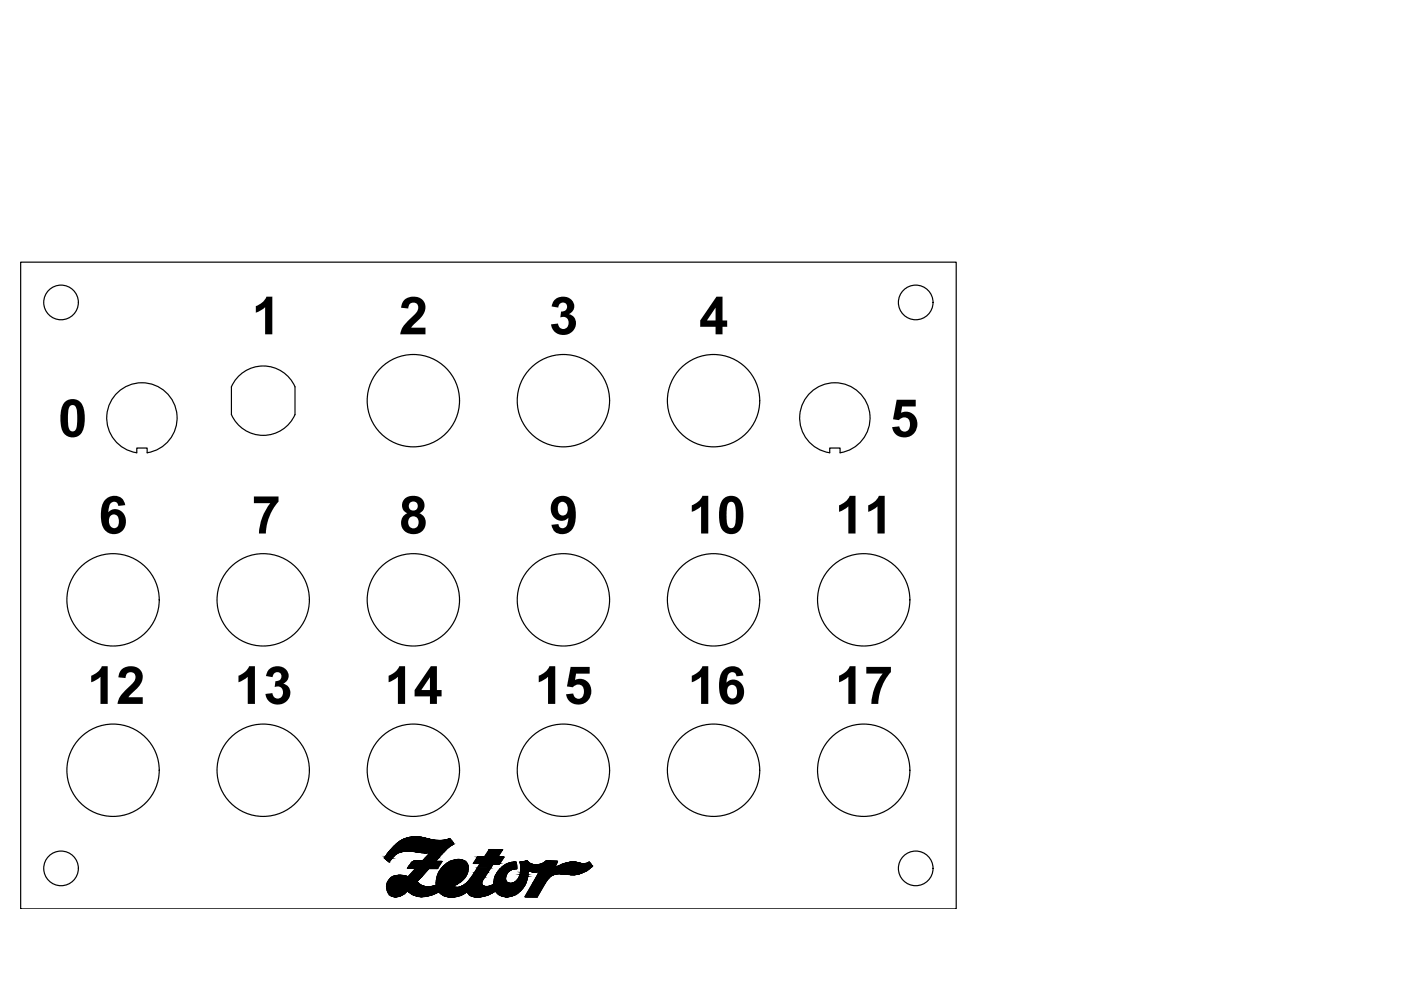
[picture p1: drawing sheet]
<svg xmlns="http://www.w3.org/2000/svg" width="297mm" height="210mm" viewBox="0 0 297 210" stroke-linecap="round" stroke-linejoin="round" font-family="sans-serif">
<defs><g id="words">
<g font-size="11.1">
<text x="53.4" y="70.9">1</text>
<text x="84.6" y="70.9">2</text>
<text x="116.4" y="70.9">3</text>
<text x="148.3" y="70.9">4</text>
<text x="12.3" y="92.6">0</text>
<text x="188.7" y="92.6">5</text>
<text x="20.9" y="113.1">6</text>
<text x="53.4" y="113.1">7</text>
<text x="84.6" y="113.1">8</text>
<text x="116.4" y="113.1">9</text>
<text x="145.8" y="113.1">10</text>
<text x="177" y="113.1">11</text>
<text x="18.5" y="149.2">12</text>
<text x="49.7" y="149.2">13</text>
<text x="81.5" y="149.2">14</text>
<text x="113.3" y="149.2">15</text>
<text x="145.8" y="149.2">16</text>
<text x="177" y="149.2">17</text>
</g>
</g></defs>
<!-- layer: 0 -->
<g fill="none" stroke="#000" stroke-width=".25">
<path d="M4.4 55.6h198.3v137.1h-198.3zM50.5 79.9a7.4 7.4 0 0 1 12 2.1v5.9a7.4 7.4 0 0 1-6.7 4.4 7.4 7.4 0 0 1-6.7-4.4v-5.9zM31.2 96a7.5 7.5 0 0 0 5.1-11.5 7.5 7.5 0 0 0-12.6 .1 7.5 7.5 0 0 0 5.3 11.4v-1h2.2v1M171.6 83.5a7.5 7.5 0 0 1 12 1.7 7.5 7.5 0 0 1-5.5 10.8v-1h-2.2v1a7.5 7.5 0 0 1-4.3-12.5zM83.4 179.6a6.4 6.4 0 0 1 6.8-1.9 7.3 7.3 0 0 0 5.2 .1l.8 1.1-.6 .4a16.1 16.1 0 0 0-3.3 3.3h1.4l-.9 1.6h-1.9l-2.6 2.7 2.6-2.7-2.6 2.7 .5 .4a3.4 3.4 0 0 0 3.7 .4 4.9 4.9 0 0 1 5.6-5.3l.2 .1a1.99 1.99 0 0 1 .7 2.9 5.3 5.3 0 0 1-3 2.5 2.68 2.68 0 0 0 3.3-1.1l2.5-3.7h-1.4l.9-1.4h1.4l1-1.6 2.9 .1-1.1 1.5h1.3l-.9 1.4h-1.3l-2.2 3.5a.87 .87 0 0 0-.1 1.1 .87 .87 0 0 0 1.1 .3l.4-.1a1.09 1.09 0 0 0 1-1.4 4.5 4.5 0 0 1 4.6-3.6l.1 1.3a1.97 1.97 0 0 0-2 2.8 1.99 1.99 0 0 0 2.8-1.7l.1-1.1-.1-1.4 1.5-.3 .5 .5 1.4 .4 .9-.2 1.1-.6h2.5l-.6 1.4 1.8-.8a6.2 6.2 0 0 1 4.3-.1l1.2-.3 .7 .8a6 6 0 0 1-5.1 1.8l-1.1-.1a3.5 3.5 0 0 0-3.9 2l-1.6 2.8h-2.6l3.1-5.4-1.3 .2-1.1-.3a4.9 4.9 0 0 1-5.2 5.5l-.8-.3-1-.9-1.3 .8a4.1 4.1 0 0 1-4.3-.1l-.4-.5a4.3 4.3 0 0 1-5.9 0 6 6 0 0 1-5.6 .6l-1.1-.8a2.89 2.89 0 0 1-3.6 .9l-.6-.6-.1-.5a2.51 2.51 0 0 1 3-3.1l1.4 .3 1.7-1.8h-1.8l.8-1.2 .7-.3h1.6l1.7-1.8-2.6-.1a5.4 5.4 0 0 0-5.1 .8l-1 1.3-1-.9z"/>
<circle cx="12.9" cy="64.1" r="3.7"/>
<circle cx="194.2" cy="64.1" r="3.7"/>
<circle cx="87.6" cy="85" r="9.8"/>
<circle cx="119.5" cy="85" r="9.8"/>
<circle cx="151.3" cy="85" r="9.8"/>
<circle cx="24" cy="127.2" r="9.8"/>
<circle cx="55.8" cy="127.2" r="9.8"/>
<circle cx="87.6" cy="127.2" r="9.8"/>
<circle cx="119.5" cy="127.2" r="9.8"/>
<circle cx="151.3" cy="127.2" r="9.8"/>
<circle cx="183.1" cy="127.2" r="9.8"/>
<circle cx="24" cy="163.3" r="9.8"/>
<circle cx="55.8" cy="163.3" r="9.8"/>
<circle cx="87.6" cy="163.3" r="9.8"/>
<circle cx="119.5" cy="163.3" r="9.8"/>
<circle cx="151.3" cy="163.3" r="9.8"/>
<circle cx="183.1" cy="163.3" r="9.8"/>
<circle cx="12.9" cy="184.1" r="3.7"/>
<circle cx="194.2" cy="184.1" r="3.7"/>
</g>
<g fill="#000" stroke="#000" stroke-width=".21">
<path d="M87.8 177.4h.8zM95 177.9l.4-.1 .1 .1zM83.7 190.1h.2zM84.4 185.6h.6zM87.8 182.6h1.7zM88.8 190.1h1.3zM89.3 180.8h1.7zM90.9 184.2h1.9zM95.1 190.2h1.2zM95.9 182.5h2.4zM97 182.2h.4zM100.7 190.2h.9z"/>
<path d="M101.3 181.7h1.4zM103.7 180.1l2.9 .1zM106.4 183.8h3.2zM107.2 190.1h.5zM109.3 184.2h.3zM108.9 182.8h.5zM111.3 190.1h2.6zM111.5 182.6h.3zM112.3 184.7h11.9zM113.2 184.9h.4zM115.7 182.6h.2zM119.4 183.2h5.9z"/>
<path d="M120.9 185.4h1.1zM121.2 182.8h.6z"/>
<path d="M87.8 177.4l1.1 .1zM87.3 177.5h1.6z"/>
<path d="M87.3 177.5h1.7zM87.2 177.5h1.8z"/>
<path d="M87.2 177.5h2.3zM86.8 177.5h2.7z"/>
<path d="M86.8 177.5l2.7 .1zM86.7 177.6h2.8z"/>
<path d="M86.7 177.6l3.5 .1-.7-.1zM86.1 177.7l.6-.1 3.5 .1z"/>
<path d="M86.1 177.7l4.2 .1zM86.1 177.8h4.2z"/>
<path d="M86.1 177.8l5 .1-.8-.1zM85.6 177.9l.5-.1 5 .1z"/>
<path d="M85.6 177.9l5.6 .1zM85.6 177.9l5.6 .1z"/>
<path d="M85.5 178l6.2 .1zM85.3 178.1h6.4z"/>
<path d="M85.3 178.1h6.8zM85.2 178.1h6.9z"/>
<path d="M85.2 178.1l7.8 .1zM85.1 178.2h7.9z"/>
<path d="M85.1 178.2h8.3zM85.1 178.2h8.3z"/>
<path d="M83.2 179.8l11.3 .4 .4-.4zM83.2 179.8l11.3 .4h-11.7z"/>
<path d="M83.4 179.6l11.5 .2 .3-.2zM83.4 179.6l11.5 .2h-11.7z"/>
<path d="M83.5 179.5l11.7 .1 .2-.1zM83.5 179.5l11.7 .1h-11.8z"/>
<path d="M95 177.9h.5zM95 177.9h.5z"/>
<path d="M95 177.9l.5 .2zM94.6 178.1h.9z"/>
<path d="M94.6 178.1h1zM94.5 178.1h1.1z"/>
<path d="M94.5 178.1h1.1zM94.2 178.1h1.4z"/>
<path d="M94.2 178.1l1.5 .1zM93.8 178.2h1.9z"/>
<path d="M93.8 178.2h1.9zM93.6 178.2h2.1z"/>
<path d="M93.6 178.2h2.1zM93.4 178.2h2.3z"/>
<path d="M85.1 178.2h10.6zM85 178.2h10.7z"/>
<path d="M83.7 179.3l11.7 .2 .3-.2zM83.7 179.3l11.7 .2h-11.9z"/>
<path d="M85 178.2l10.8 .2-.1-.2zM84.8 178.4l.2-.2 10.8 .2z"/>
<path d="M83.8 179.2h12zM83.7 179.3h12z"/>
<path d="M84.8 178.4l11.2 .1-.2-.1zM84.5 178.5l.3-.1 11.2 .1z"/>
<path d="M84.5 178.5l11.6 .2-.1-.2zM84.4 178.7l.1-.2 11.6 .2z"/>
<path d="M84.4 178.7l11.8 .1-.1-.1zM84.2 178.8l.2-.1 11.8 .1z"/>
<path d="M84.2 178.8l12 .1zM84.1 178.9h12.1z"/>
<path d="M84.1 178.9l12.1 .1zM84.1 178.9l12.1 .1z"/>
<path d="M84 179l11.8 .2 .4-.2zM83.8 179.2l.2-.2 11.8 .2z"/>
<path d="M81.8 182.2l.7 .6 .5-.6zM81.8 182.2l.7 .6z"/>
<path d="M81.5 181.9l1.5 .3 .2-.3zM81.5 181.9l1.5 .3h-1.2z"/>
<path d="M83.2 185.9h6.1zM83.2 185.9h6.1z"/>
<path d="M81.7 181.6l1.5 .3 .3-.3zM81.7 181.6l1.5 .3h-1.7z"/>
<path d="M81.8 181.5h1.7zM81.8 181.5l1.7 .1z"/>
<path d="M81.9 181.3l1.6 .2 .2-.2zM81.9 181.3l1.6 .2h-1.7z"/>
<path d="M82.1 181.1l1.6 .2 .3-.2zM82.1 181.1l1.6 .2h-1.8z"/>
<path d="M82.1 181.1h1.9zM82.1 181.1h1.9z"/>
<path d="M83.7 190.1h.4zM83.7 190.1h.2z"/>
<path d="M82.2 180.9l1.8 .2 .2-.2zM82.2 180.9l1.8 .2h-1.9z"/>
<path d="M83.4 190.1h.9zM83.4 190.1h.7z"/>
<path d="M83.3 190.1h1.2zM83.3 190.1h1z"/>
<path d="M82.3 180.8l1.9 .1 .3-.1zM82.3 180.8l1.9 .1h-2z"/>
<path d="M83.2 190h1.4zM83.2 190l1.3 .1z"/>
<path d="M82.4 180.7h2.4zM82.4 180.7l2.1 .1z"/>
<path d="M82.4 180.7h2.5zM82.4 180.7h2.4z"/>
<path d="M83 189.9h1.9zM83 189.9l1.6 .1z"/>
<path d="M83 189.9h1.9zM83 189.9h1.9z"/>
<path d="M84.4 185.6h1.1zM84.1 185.6h1.4z"/>
<path d="M82.5 180.6h2.7zM82.5 180.6l2.4 .1z"/>
<path d="M82.8 189.8l2.1 .1 .3-.1zM82.8 189.8l2.1 .1h-1.9z"/>
<path d="M82.6 189.6l2.6 .2 .2-.2zM82.6 189.6l2.6 .2h-2.4zM82.8 189.8h2.4zM82.8 189.8h2.4z"/>
<path d="M84.1 185.6l1.5 .1zM83.9 185.7h1.7z"/>
<path d="M82.5 180.5h3zM82.5 180.5l2.7 .1z"/>
<path d="M82.6 189.6h2.9zM82.6 189.6h2.8z"/>
<path d="M83.9 185.7h2zM83.7 185.7h2.2z"/>
<path d="M82.4 189.5l3.1 .1 .2-.1zM82.4 189.5l3.1 .1h-2.9z"/>
<path d="M82.4 189.4h3.4zM82.4 189.4l3.3 .1z"/>
<path d="M82.6 180.5h3.3zM82.6 180.5h2.9z"/>
<path d="M83.7 185.7h2.3zM83.6 185.7h2.4z"/>
<path d="M82.3 189.3l3.5 .1 .2-.1zM82.3 189.3l3.5 .1h-3.4z"/>
<path d="M83.6 185.7l2.6 .1zM83.4 185.8h2.8z"/>
<path d="M83.4 185.8l3.1 .1zM83.2 185.9h3.3z"/>
<path d="M82.2 189l3.8 .3 .3-.3zM82.2 189l3.8 .3h-3.7z"/>
<path d="M82.1 188.9l4.2 .1 .1-.1zM82.1 188.9l4.2 .1h-4.1z"/>
<path d="M82.1 188.9h4.3zM82.1 188.9h4.3z"/>
<path d="M83.2 185.9h3.3zM83.2 185.9h3.3z"/>
<path d="M82.6 180.4h4zM82.6 180.4l3.3 .1z"/>
<path d="M82.2 186.9l6.5 .3-.4-.3zM82.2 186.9l6.5 .3h-6.6z"/>
<path d="M82.2 186.9h6.2zM82.2 186.9h6.1z"/>
<path d="M82.4 186.6l6 .3 .2-.3zM82.4 186.6l6 .3h-6.2z"/>
<path d="M82.1 187.2l6.7 .1zM82.1 187.2l6.7 .1z"/>
<path d="M82.1 187.3l7.1 .3-.4-.3zM82.1 187.3l7.1 .3h-7.2z"/>
<path d="M82.7 186.3l5.9 .3 .3-.3zM82.7 186.3l5.9 .3h-6.2z"/>
<path d="M82.8 186.2l6.1 .1 .2-.1zM82.8 186.2l6.1 .1h-6.2z"/>
<path d="M82 187.6h7.2zM82 187.6h7.2z"/>
<path d="M83 186l6.1 .2 .1-.2zM82.8 186.2l.2-.2 6.1 .2z"/>
<path d="M82 187.6l7.6 .2-.4-.2zM82 187.6l7.6 .2h-7.6z"/>
<path d="M89.3 180.8h1.3zM89.8 180.8h.8z"/>
<path d="M86.5 185.9h2.8zM86.5 185.9h2.8z"/>
<path d="M83.2 185.9l6 .1 .1-.1zM83 186l.2-.1 6 .1z"/>
<path d="M89.1 190.1h.4zM89.1 190.1h.5z"/>
<path d="M82 187.8l7.9 .1zM82 187.8l7.9 .1h-7.9z"/>
<path d="M82 187.9h8zM82 187.9h8z"/>
<path d="M82 187.9l8.4 .1zM82 187.9l8.4 .1z"/>
<path d="M88.9 190.1h1.2zM88.9 190.1h.7z"/>
<path d="M88.5 190h1.9zM88.5 190l1.6 .1zM88.8 190.1h1.3z"/>
<path d="M88.3 190h2.4zM88.3 190h2.1z"/>
<path d="M82 188h8.8zM82 188h8.8z"/>
<path d="M88.2 189.9h2.6zM88.2 189.9l2.5 .1z"/>
<path d="M88.1 184.2l1.2 1.7 1.6-1.7zM88.1 184.2l1.2 1.7h-2.8z"/>
<path d="M87.9 189.8h3.3zM87.9 189.8l2.9 .1z"/>
<path d="M89.2 180.7h2zM89.2 180.7l1.8 .1z"/>
<path d="M87.8 189.8h3.5zM87.8 189.8h3.4z"/>
<path d="M87.7 189.7h3.8zM87.7 189.7l3.6 .1z"/>
<path d="M87.4 189.6l4.1 .1 .4-.1zM87.4 189.6l4.1 .1h-3.8z"/>
<path d="M87.2 189.5h4.9zM87.2 189.5l4.7 .1z"/>
<path d="M87.6 182.6h6.1zM87.6 182.6h6.1z"/>
<path d="M87.8 182.6h4.6zM87.7 182.6h4.7z"/>
<path d="M87.7 182.6h4.7zM87.6 182.6h4.7z"/>
<path d="M89.6 182.6h2.8zM89.6 182.6h2.8z"/>
<path d="M87 189.3l5.1 .2 .4-.2zM87 189.3l5.1 .2h-4.9z"/>
<path d="M89.8 182.3l2.6 .3 .2-.3zM89.8 182.3l2.6 .3h-2.8z"/>
<path d="M86.8 189.2h6zM86.8 189.2l5.7 .1z"/>
<path d="M86.4 184.1h6.4zM86.4 184.1h6.4z"/>
<path d="M88.2 184.1h4.6zM88.1 184.2h4.7z"/>
<path d="M86.8 189.2h6.1zM86.8 189.2h6z"/>
<path d="M90.2 181.8l2.4 .5 .4-.5zM90.2 181.8l2.4 .5h-2.8z"/>
<path d="M86.7 189.1h6.4zM86.7 189.1l6.2 .1z"/>
<path d="M86.8 183.5l6 .6 .4-.6zM86.8 183.5l6 .6h-6.4z"/>
<path d="M87.2 182.9l6 .6 .3-.6zM87.2 182.9l6 .6h-6.4z"/>
<path d="M87.4 182.8l6.1 .1 .1-.1zM87.2 182.9l.2-.1 6.1 .1z"/>
<path d="M87.5 182.7l6.1 .1 .1-.1zM87.4 182.8l.1-.1 6.1 .1z"/>
<path d="M87.6 182.6h6.1zM87.5 182.7h6.2z"/>
<path d="M91 181l2 .8 .7-.8zM91 181l2 .8h-2.8z"/>
<path d="M91.2 180.7l2.5 .3 .3-.3zM91.2 180.7l2.5 .3h-2.7z"/>
<path d="M88.6 180.7h5.5zM88.6 180.7h5.4z"/>
<path d="M88 180.6h6.2zM88 180.6l6.1 .1z"/>
<path d="M87.3 180.5h7zM87.3 180.5l6.9 .1z"/>
<path d="M86.6 180.4h7.7zM86.6 180.4l7.7 .1z"/>
<path d="M82.7 180.3l11.6 .1 .1-.1zM82.7 180.3l11.6 .1h-11.7z"/>
<path d="M82.8 180.2l11.6 .1 .1-.1zM82.8 180.2l11.6 .1h-11.7z"/>
<path d="M95.5 190.2h.4zM95.1 190.2h.8z"/>
<path d="M91.9 187.9h4.2zM91.7 187.9h4.4z"/>
<path d="M92.1 187.8h3.9zM91.9 187.9h4.1z"/>
<path d="M91.7 187.9l4.4 .1zM91.2 188h4.9z"/>
<path d="M91.2 188h5zM91.1 188h5.1z"/>
<path d="M91.1 188h5.1zM91.1 188h5.1z"/>
<path d="M91.1 188h5.1zM90.8 188h5.4z"/>
<path d="M82 188l14.4 .1zM82 188l14.4 .1z"/>
<path d="M92.5 187.7h3.8zM92.1 187.8h3.9z"/>
<path d="M82 188.1h14.5zM82 188.1h14.5z"/>
<path d="M95.1 190.2h1.3zM95.1 190.2h1.2z"/>
<path d="M92.5 187.7h4zM92.5 187.7h3.8z"/>
<path d="M82 188.1l14.8 .1zM82 188.1l14.8 .1z"/>
<path d="M94.8 190.1h1.9zM94.8 190.1l1.6 .1z"/>
<path d="M94.7 190.1h2.1zM94.7 190.1h2z"/>
<path d="M92.5 187.4l4 .3 .5-.3zM92.5 187.4l4 .3h-4z"/>
<path d="M82 188.2h15zM82 188.2h15z"/>
<path d="M94.5 190h2.6zM94.5 190l2.3 .1z"/>
<path d="M94.3 189.9h3zM94.3 189.9l2.8 .1z"/>
<path d="M97 182.2l.6 .1zM96.7 182.3h.9z"/>
<path d="M92.5 187.1l4.5 .3 .5-.3zM92.5 187.1l4.5 .3h-4.5zM92.5 187.4h4.5zM92.5 187.4h4.5z"/>
<path d="M92.5 187h5zM92.5 187l5 .1z"/>
<path d="M94.1 189.9h3.4zM94.1 189.9h3.2z"/>
<path d="M96.7 182.3h1zM96.7 182.3h1z"/>
<path d="M96.7 182.3h1.2zM96.4 182.3h1.5z"/>
<path d="M94 189.8h3.7zM94 189.8l3.5 .1z"/>
<path d="M96.4 182.3l1.6 .1zM96.3 182.4h1.7z"/>
<path d="M92.5 186.8l5 .2 .4-.2zM92.5 186.8l5 .2h-5z"/>
<path d="M93.8 189.7h4.1zM93.8 189.7l3.9 .1z"/>
<path d="M96.3 182.4l2 .1zM95.9 182.5h2.4zM95.9 182.5h2.4z"/>
<path d="M92.5 186.6h5.5zM92.5 186.6l5.4 .2z"/>
<path d="M93.6 189.6l4.3 .1 .3-.1zM93.6 189.6l4.3 .1h-4.1z"/>
<path d="M93.5 189.5h4.8zM93.5 189.5l4.7 .1z"/>
<path d="M95.9 182.5l2.7 .1-.3-.1zM95.5 182.6l.4-.1 2.7 .1z"/>
<path d="M92.6 186.4l5.4 .2 .3-.2zM92.6 186.4l5.4 .2h-5.5z"/>
<path d="M92.6 186.2l5.7 .2 .1-.2zM92.6 186.2l5.7 .2h-5.7z"/>
<path d="M92.6 186.1h5.9zM92.6 186.1l5.8 .1z"/>
<path d="M93.3 189.4l5 .1 .3-.1zM93.3 189.4l5 .1h-4.8z"/>
<path d="M95.5 182.6l3.1 .1zM95.4 182.7h3.2z"/>
<path d="M95.4 182.7l3.4 .1-.2-.1zM95.1 182.8l.3-.1 3.4 .1z"/>
<path d="M93.3 189.3h5.4zM93.3 189.3l5.3 .1z"/>
<path d="M92.7 185.9l5.8 .2 .2-.2zM92.7 185.9l5.8 .2h-5.9z"/>
<path d="M92.7 185.8h6zM92.7 185.8l6 .1h-6z"/>
<path d="M95.1 182.8l3.8 .1zM95 182.9h3.9z"/>
<path d="M92.8 185.7l5.9 .1 .1-.1zM92.8 185.7l5.9 .1h-6z"/>
<path d="M93.2 189.2l5.5 .1 .1-.1zM93.2 189.2l5.5 .1h-5.4z"/>
<path d="M95 182.9l4 .2-.1-.2zM94.7 183.1l.3-.2 4 .2z"/>
<path d="M93.1 189.1h5.9zM93.1 189.1l5.7 .1z"/>
<path d="M92.8 185.4h6.2zM92.8 185.4h6.2z"/>
<path d="M92.8 185.4l6 .3 .2-.3zM92.8 185.4l6 .3h-6z"/>
<path d="M86.6 189.1h12.4zM86.6 189.1h12.4z"/>
<path d="M94.7 183.1l4.4 .1-.1-.1zM94.6 183.2l.1-.1 4.4 .1z"/>
<path d="M94.6 183.2l4.5 .1zM94.4 183.3h4.7z"/>
<path d="M93 185.1l6 .3 .1-.3zM93 185.1l6 .3h-6.2z"/>
<path d="M93 185h6.1zM93 185l6.1 .1z"/>
<path d="M94.4 183.3l4.8 .2-.1-.2zM94.1 183.5l.3-.2 4.8 .2z"/>
<path d="M93.1 184.8l6 .2 .1-.2zM93.1 184.8l6 .2h-6.1z"/>
<path d="M93.2 184.7l6 .1v-.1zM93.2 184.7l6 .1h-6.1z"/>
<path d="M94.1 183.5l5.1 .1zM94.1 183.5l5.1 .1z"/>
<path d="M94.1 183.6l5.2 .2-.1-.2zM93.9 183.8l.2-.2 5.2 .2z"/>
<path d="M93.9 183.8l5.4 .1zM93.9 183.8l5.4 .1z"/>
<path d="M93.5 184.3h5.8zM93.5 184.3h5.8z"/>
<path d="M93.5 184.3l5.7 .4 .1-.4zM93.5 184.3l5.7 .4h-6z"/>
<path d="M93.8 183.9l5.5 .1v-.1zM93.8 183.9l5.5 .1h-5.6z"/>
<path d="M93.7 184l5.6 .3v-.3zM93.7 184l5.6 .3h-5.8z"/>
<path d="M100.7 190.2h.8zM101 190.2h.5z"/>
<path d="M100.6 190.1h1.3zM100.6 190.1l1 .1z"/>
<path d="M100.4 190.1h1.6zM100.4 190.1h1.5z"/>
<path d="M99 187.1l3.2 .1v-.1zM99 187.1l3.2 .1h-3.3z"/>
<path d="M98.9 187.2l3.3 .1zM98.9 187.3h3.3z"/>
<path d="M98.9 187.3l3.3 .1v-.1zM98.7 187.4l.2-.1 3.3 .1z"/>
<path d="M98.7 187.4l3.5 .2v-.2zM98.5 187.6l.2-.2 3.5 .2z"/>
<path d="M98.5 187.6h3.7zM98.5 187.6h3.7z"/>
<path d="M99.2 186.9l3 .2v-.2zM99.2 186.9l3 .2h-3.2z"/>
<path d="M98.5 187.6l3.8 .1zM98.3 187.7h4z"/>
<path d="M99.3 186.8h2.9zM99.3 186.8l2.9 .1h-3z"/>
<path d="M99.4 186.7l2.8 .1 .1-.1zM99.4 186.7l2.8 .1h-2.9z"/>
<path d="M98.3 187.7l4.1 .1zM98.1 187.8h4.3z"/>
<path d="M98.1 187.8h4.4zM98 187.8h4.5z"/>
<path d="M100.2 190h2.3zM100.2 190h2.3z"/>
<path d="M100.2 190h2.3zM100.2 190l1.8 .1z"/>
<path d="M99.6 186.4l2.7 .3 .2-.3zM99.6 186.4l2.7 .3h-2.9z"/>
<path d="M98 187.8l4.5 .1zM98 187.9h4.5z"/>
<path d="M98 187.9h4.7zM97.8 187.9h4.9z"/>
<path d="M97.8 187.9l5.2 .1zM97.7 188h5.3z"/>
<path d="M100 185.9l2.5 .5 .3-.5zM100 185.9l2.5 .5h-2.9z"/>
<path d="M99.9 189.9h2.9zM99.9 189.9l2.6 .1z"/>
<path d="M97.7 188h5.3zM97.7 188h5.3z"/>
<path d="M99.8 189.9h3.3zM99.8 189.9h3z"/>
<path d="M99.7 189.8h3.5zM99.7 189.8l3.4 .1z"/>
<path d="M100.6 185l2.2 .9 .6-.9zM100.6 185l2.2 .9h-2.8z"/>
<path d="M99.5 189.7l3.7 .1 .4-.1zM99.5 189.7l3.7 .1h-3.5z"/>
<path d="M99.5 189.7h4.1zM99.5 189.7h4.1z"/>
<path d="M101.2 184l2.2 1 .6-1zM101.2 184l2.2 1h-2.8z"/>
<path d="M99.3 189.5l4.3 .2 .4-.2zM99.3 189.5l4.3 .2h-4.1z"/>
<path d="M99.3 189.4h4.8zM99.3 189.4l4.7 .1z"/>
<path d="M99.2 189.3l4.9 .1 .3-.1zM99.2 189.3l4.9 .1h-4.8z"/>
<path d="M99.1 189.2h5.5zM99.1 189.2l5.3 .1z"/>
<path d="M101.8 183.1h2.8zM101.8 183.1h2.8z"/>
<path d="M101.8 183.1l2.2 .9 .6-.9zM101.8 183.1l2.2 .9h-2.8z"/>
<path d="M99 189.1l5.6 .1 .2-.1zM99 189.1l5.6 .1h-5.5z"/>
<path d="M86.4 188.9l18.4 .2 .2-.2zM86.4 188.9l18.4 .2h-18.2z"/>
<path d="M101.2 181.7h5.6zM101.2 181.7h5.6z"/>
<path d="M102.7 181.7h2.9zM102.7 181.7h2.9z"/>
<path d="M101.2 181.7h4.4zM101.2 181.7h4.3z"/>
<path d="M104.6 183.1h1.3zM104.6 183.1h1.3z"/>
<path d="M101.8 183.1h4.2zM101.8 183.1h4.1z"/>
<path d="M100.4 183.1h5.6zM100.4 183.1h5.6z"/>
<path d="M103.7 180.2l1.9 1.5 1-1.5zM103.7 180.2l1.9 1.5h-2.9z"/>
<path d="M101.2 181.7l4.8 1.4 .8-1.4zM101.2 181.7l4.8 1.4h-5.6z"/>
<path d="M107.2 190.1h.5zM107.3 190.1h.4z"/>
<path d="M104.9 186.1l2.3 .3v-.3zM104.9 186.1l2.3 .3h-2.4z"/>
<path d="M104.8 186.4h2.4zM104.8 186.4h2.4z"/>
<path d="M104.8 186.4l2.5 .3-.1-.3zM104.8 186.4l2.5 .3h-2.5z"/>
<path d="M104.9 185.9l2.3 .2v-.2zM104.9 185.9l2.3 .2h-2.3z"/>
<path d="M105 185.8l2.2 .1 .1-.1zM105 185.8l2.2 .1h-2.3z"/>
<path d="M104.8 186.7l2.5 .1v-.1zM104.8 186.7l2.5 .1h-2.5z"/>
<path d="M105 185.7h2.3zM105 185.7l2.3 .1z"/>
<path d="M104.8 186.8l2.6 .1zM104.8 186.8l2.6 .1z"/>
<path d="M105.1 185.5h2.3zM105.1 185.5h2.3z"/>
<path d="M105.1 185.5l2.2 .2 .1-.2zM105.1 185.5l2.2 .2h-2.3z"/>
<path d="M104.7 186.9h2.7zM104.7 186.9h2.7z"/>
<path d="M104.7 186.9l2.8 .1zM104.7 186.9l2.8 .1z"/>
<path d="M104.7 187l2.9 .1zM104.7 187l2.9 .1z"/>
<path d="M105.3 185.3l2.1 .2 .1-.2zM105.3 185.3l2.1 .2h-2.3z"/>
<path d="M104.7 187.1l3 .1zM104.7 187.1l3 .1z"/>
<path d="M105.4 185l2.1 .3 .1-.3zM105.4 185l2.1 .3h-2.2z"/>
<path d="M105.4 185h2.3zM105.4 185h2.2z"/>
<path d="M104.7 187.2l3.2 .1zM104.7 187.2l3.2 .1z"/>
<path d="M105.6 184.8l2.1 .2 .2-.2zM105.6 184.8l2.1 .2h-2.3z"/>
<path d="M107.1 190.1h.8zM107.1 190.1h.6z"/>
<path d="M104.7 187.3h3.4zM104.7 187.3h3.4z"/>
<path d="M105.7 184.6l2.2 .2 .2-.2zM105.7 184.6l2.2 .2h-2.3z"/>
<path d="M105.7 184.6h2.4zM105.7 184.6h2.4z"/>
<path d="M106.8 190.1h1.3zM106.8 190.1h1.1z"/>
<path d="M106.8 190.1h1.4zM106.8 190.1h1.3z"/>
<path d="M104.7 187.3h3.6zM104.7 187.3h3.6z"/>
<path d="M108.4 187.3h3zM108.4 187.3h3z"/>
<path d="M104.7 187.3h3.7zM104.7 187.3h3.7z"/>
<path d="M105.9 184.4l2.2 .2 .3-.2zM105.9 184.4l2.2 .2h-2.4z"/>
<path d="M106.4 190h2.1zM106.4 190l1.8 .1z"/>
<path d="M106 184.3h2.7zM106 184.3l2.4 .1h-2.5z"/>
<path d="M106.3 189.9h2.4zM106.3 189.9l2.2 .1z"/>
<path d="M106.1 189.8h2.8zM106.1 189.8l2.6 .1z"/>
<path d="M106 184.2h3zM106 184.2l2.7 .1z"/>
<path d="M106 184.2h3.2zM106 184.2h3z"/>
<path d="M105.8 189.7l3.1 .1 .4-.1zM105.8 189.7l3.1 .1h-2.8z"/>
<path d="M106.1 184.2h3.2zM106.1 184.2h3.1z"/>
<path d="M105.8 189.7h3.5zM105.8 189.7h3.5z"/>
<path d="M108.9 182.8l.5 .1zM108.4 182.9h1z"/>
<path d="M108.4 182.9l1.1 .1-.1-.1zM107.8 183l.6-.1 1.1 .1z"/>
<path d="M107.8 183l1.7 .1v-.1zM107.6 183.1l.2-.1 1.7 .1z"/>
<path d="M107.6 183.1l1.9 .1zM107.3 183.2h2.2z"/>
<path d="M107.3 183.2l2.2 .3v-.3zM106.9 183.5l.4-.3 2.2 .3z"/>
<path d="M106.9 183.5h2.6zM106.9 183.5h2.6z"/>
<path d="M106.9 183.5l2.7 .3-.1-.3zM106.4 183.8l.5-.3 2.7 .3zM106.4 183.8h3.2z"/>
<path d="M106.4 183.8l3.2 .4v-.4zM106.4 183.8l3.2 .4h-3.5z"/>
<path d="M105.5 189.4l3.8 .3 .4-.3zM105.5 189.4l3.8 .3h-3.5z"/>
<path d="M105.5 189.4h4.2zM105.5 189.4h4.2z"/>
<path d="M105.2 189.2l4.5 .2 .3-.2zM105.2 189.2l4.5 .2h-4.2z"/>
<path d="M105.1 189l4.9 .2 .2-.2zM105.1 189l4.9 .2h-4.8z"/>
<path d="M105 188.9l5.2 .1 .1-.1zM105 188.9l5.2 .1h-5.1z"/>
<path d="M86.4 188.9h23.9zM86.4 188.9h23.9z"/>
<path d="M82.1 188.6h28.5zM82.1 188.6h28.5z"/>
<path d="M82.1 188.6l28.2 .3 .3-.3zM82.1 188.6l28.2 .3h-28.2z"/>
<path d="M82 188.3l28.6 .3 .3-.3zM82 188.3l28.6 .3h-28.5z"/>
<path d="M82 188.2h28.9zM82 188.2l28.9 .1z"/>
<path d="M82 188.2h29zM82 188.2h28.9z"/>
<path d="M97.2 188.2h13.8zM97 188.2h14z"/>
<path d="M97.5 188.1h13.5zM97.2 188.2h13.8z"/>
<path d="M103.3 188h7.8zM103 188h8.1z"/>
<path d="M97.7 188h13.4zM97.5 188.1h13.5z"/>
<path d="M103.7 187.9h7.4zM103.3 188h7.8z"/>
<path d="M104 187.8h7.2zM103.7 187.9h7.4z"/>
<path d="M104.2 187.7h7zM104 187.8h7.2z"/>
<path d="M104.3 187.7h7zM104.2 187.7h7z"/>
<path d="M104.5 187.6l6.8 .1v-.1zM104.3 187.7l.2-.1 6.8 .1z"/>
<path d="M111.3 190.1h2.6zM111.4 190.1h2.5z"/>
<path d="M104.7 187.4h6.7zM104.7 187.4h6.7z"/>
<path d="M104.7 187.4l6.6 .2 .1-.2zM104.5 187.6l.2-.2 6.6 .2z"/>
<path d="M104.7 187.3h6.7zM104.7 187.3l6.7 .1z"/>
<path d="M108.6 187.3h2.9zM108.4 187.3h3z"/>
<path d="M108.8 187.2h2.7zM108.6 187.3h2.9z"/>
<path d="M109 187.1h2.5zM108.8 187.2h2.7z"/>
<path d="M109.2 187h2.4zM109.2 187h2.4z"/>
<path d="M109.2 187h2.4zM109 187.1h2.5z"/>
<path d="M109.5 186.7l2.1 .3 .1-.3zM109.2 187l.3-.3 2.1 .3z"/>
<path d="M109.6 186.6l2.1 .1v-.1zM109.6 186.6l2.1 .1h-2.2z"/>
<path d="M109.7 186.6h2zM109.7 186.6h2z"/>
<path d="M109.8 186.4l1.9 .2 .1-.2zM109.8 186.4l1.9 .2h-2z"/>
<path d="M111.5 182.6h.3zM111.4 182.6h.4z"/>
<path d="M110 186.1l1.8 .1zM110 186.1l1.8 .1z"/>
<path d="M109.9 186.2l1.9 .2v-.2zM109.9 186.2l1.9 .2h-2z"/>
<path d="M111.4 182.6l.5 .1zM111 182.7h.9z"/>
<path d="M110.1 185.9l1.7 .2 .1-.2zM110.1 185.9l1.7 .2h-1.8z"/>
<path d="M111 182.7h1zM110.6 182.7h1.4z"/>
<path d="M110.1 185.8l1.8 .1v-.1zM110.1 185.8l1.8 .1h-1.8z"/>
<path d="M110.6 182.7l1.4 .1zM110.4 182.8h1.6z"/>
<path d="M110.3 185.4h1.7zM110.3 185.4h1.7z"/>
<path d="M110.3 185.4l1.6 .4 .1-.4zM110.3 185.4l1.6 .4h-1.8z"/>
<path d="M110.4 182.8h1.6zM110.2 182.8h1.8z"/>
<path d="M110.4 184.5l1.6 .1zM110.4 184.5l1.6 .1z"/>
<path d="M110.4 184.6l1.6 .3v-.3zM110.4 184.6l1.6 .3h-1.6z"/>
<path d="M110.4 184.9l1.6 .1zM110.4 184.9l1.6 .1z"/>
<path d="M110.4 185l1.6 .4v-.4zM110.4 185l1.6 .4h-1.7z"/>
<path d="M110.2 182.8l2 .2-.2-.2zM110.2 182.8l2 .2h-1.9z"/>
<path d="M110.3 183l2.2 .1-.3-.1zM110.3 183l2.2 .1h-2.2z"/>
<path d="M110.3 183.1l2.6 .2-.4-.2zM110.3 183.1l2.6 .2h-2.5z"/>
<path d="M110.4 183.3h2.6zM110.4 183.3h2.6z"/>
<path d="M110.4 183.3h2.9zM110.4 183.3h2.9z"/>
<path d="M113.2 184.9h.2zM113.3 184.9h.1z"/>
<path d="M110.4 183.3l3.3 .1zM110.4 183.3l3.3 .1z"/>
<path d="M113 184.9h.7zM113 184.9h.6z"/>
<path d="M112.9 184.8h1zM112.9 184.8l.8 .1z"/>
<path d="M112.7 184.8h1.4zM112.7 184.8h1.2z"/>
<path d="M112.6 184.8h1.6zM112.6 184.8h1.5z"/>
<path d="M112.5 184.7h1.8zM112.5 184.7l1.7 .1z"/>
<path d="M112.4 184.7h2zM112.4 184.7h1.9z"/>
<path d="M112.4 184.7h2zM112.4 184.7h2z"/>
<path d="M113 187.3l.9 2.8 1.7-2.8zM113 187.3l.9 2.8h-2.6z"/>
<path d="M113.2 186.9l2.4 .4 .2-.4zM113.2 186.9l2.4 .4h-2.6z"/>
<path d="M115.7 182.6h2.5zM115.7 182.6h2.5z"/>
<path d="M113.4 186.5l2.4 .4 .3-.4zM113.4 186.5l2.4 .4h-2.6z"/>
<path d="M113.6 186.2l2.5 .3 .3-.3zM113.6 186.2l2.5 .3h-2.7z"/>
<path d="M113.8 185.8l2.6 .4 .3-.4zM113.8 185.8l2.6 .4h-2.8z"/>
<path d="M113.9 185.6l2.8 .2 .3-.2zM113.9 185.6l2.8 .2h-2.9z"/>
<path d="M114 185.5l3 .1 .3-.1zM114 185.5l3 .1h-3.1z"/>
<path d="M114.1 185.4l3.2 .1 .4-.1zM114.1 185.4l3.2 .1h-3.3z"/>
<path d="M110.4 183.8l7.2 .2 .1-.2zM110.4 183.8l7.2 .2h-7.2z"/>
<path d="M110.4 183.4l7.3 .4 .2-.4zM110.4 183.4l7.3 .4h-7.3z"/>
<path d="M114 183.3h3.9zM113.7 183.4h4.2z"/>
<path d="M114.4 183.3h3.5zM114 183.3h3.9z"/>
<path d="M114.8 183.1l3.1 .2 .1-.2zM114.4 183.3l.4-.2 3.1 .2z"/>
<path d="M114.1 185.3h3.9zM114.1 185.3l3.6 .1z"/>
<path d="M115.1 183l2.9 .1v-.1zM114.8 183.1l.3-.1 2.9 .1z"/>
<path d="M115.5 182.8l2.5 .2 .1-.2zM115.1 183l.4-.2 2.5 .2z"/>
<path d="M115.7 182.6l2.4 .2 .1-.2zM115.5 182.8l.2-.2 2.4 .2z"/>
<path d="M114.1 185.3h4.3zM114.1 185.3h4.6z"/>
<path d="M114.1 185.3h4.3zM114.1 185.3h3.9z"/>
<path d="M118.9 185.3h4zM118.9 185.3h4z"/>
<path d="M120.9 185.4h1zM120.9 185.4h1z"/>
<path d="M121.2 182.8h.8zM121 182.8h1z"/>
<path d="M121 182.8h1.2zM120.8 182.8h1.4z"/>
<path d="M120.8 182.8h1.5zM120.7 182.8h1.6z"/>
<path d="M120.7 182.8l1.8 .1zM120.4 182.9h2.1z"/>
<path d="M120.3 185.4h2.1zM120.3 185.4h1.7z"/>
<path d="M120.4 182.9h2.3zM120.3 182.9h2.4z"/>
<path d="M120.3 182.9l2.6 .1zM120.1 183h2.8z"/>
<path d="M119.4 185.3h3.3zM119.4 185.3l3 .1z"/>
<path d="M120.1 183h3zM119.9 183h3.2z"/>
<path d="M118.9 185.3h4zM118.9 185.3h3.8z"/>
<path d="M118.7 185.3h4.2zM118.7 185.3h4.2z"/>
<path d="M119.9 183l3.4 .1zM119.7 183.1h3.6z"/>
<path d="M114.2 185.1l8.7 .2 .4-.2zM114.2 185.1l8.7 .2h-8.8z"/>
<path d="M119.7 183.1h3.8zM119.7 183.1h3.8z"/>
<path d="M119.7 183.1h4.1zM119.7 183.1h4.1z"/>
<path d="M114.3 184.9l9 .2 .4-.2zM114.3 184.9l9 .2h-9.1z"/>
<path d="M114.4 184.7l9.3 .2 .4-.2zM114.4 184.7l9.3 .2h-9.4z"/>
<path d="M114.4 184.7h9.8zM114.4 184.7h9.7z"/>
<path d="M112.1 184.6h12.3zM112.1 184.6l12.1 .1zM112.3 184.7h11.9z"/>
<path d="M112 184.5h12.5zM112 184.5l12.4 .1z"/>
<path d="M110.4 184.5h14.1zM110.4 184.5h14.1z"/>
<path d="M110.4 184.4l14.1 .1 .2-.1zM110.4 184.4l14.1 .1h-14.1z"/>
<path d="M110.4 184.2l14.3 .2 .2-.2zM110.4 184.2l14.3 .2h-14.3z"/>
<path d="M124.9 182.8l.2 .2zM124.6 183l.3-.2 .2 .2z"/>
<path d="M124.6 183l.6 .1zM124.2 183.1h1z"/>
<path d="M124.2 183.1h1zM123.8 183.1h1.4z"/>
<path d="M110.4 184l14.5 .2 .3-.2zM110.4 184l14.5 .2h-14.5z"/>
<path d="M119.6 183.1l5.7 .1zM119.4 183.2h5.9zM119.4 183.2h5.9z"/>
<path d="M117.7 183.9h7.5zM117.6 184h7.6z"/>
<path d="M119.4 183.2l5.9 .1zM119.2 183.3h6.1z"/>
<path d="M117.8 183.9h7.5zM117.7 183.9h7.5z"/>
<path d="M119.2 183.3l6.2 .1zM119 183.4h6.4z"/>
<path d="M119 183.4l6.5 .2-.1-.2zM118.5 183.6l.5-.2 6.5 .2z"/>
<path d="M118 183.8l7.3 .1 .1-.1zM117.8 183.9l.2-.1 7.3 .1z"/>
<path d="M118.5 183.6h7.1zM118.4 183.6h7.2z"/>
<path d="M118.4 183.6l7 .2 .2-.2zM118 183.8l.4-.2 7 .2z"/>
</g>
<path d="M26.1 142.2h.1" fill="none" stroke="#397272" stroke-width=".25"/>
<use href="#words"/>
</svg>
